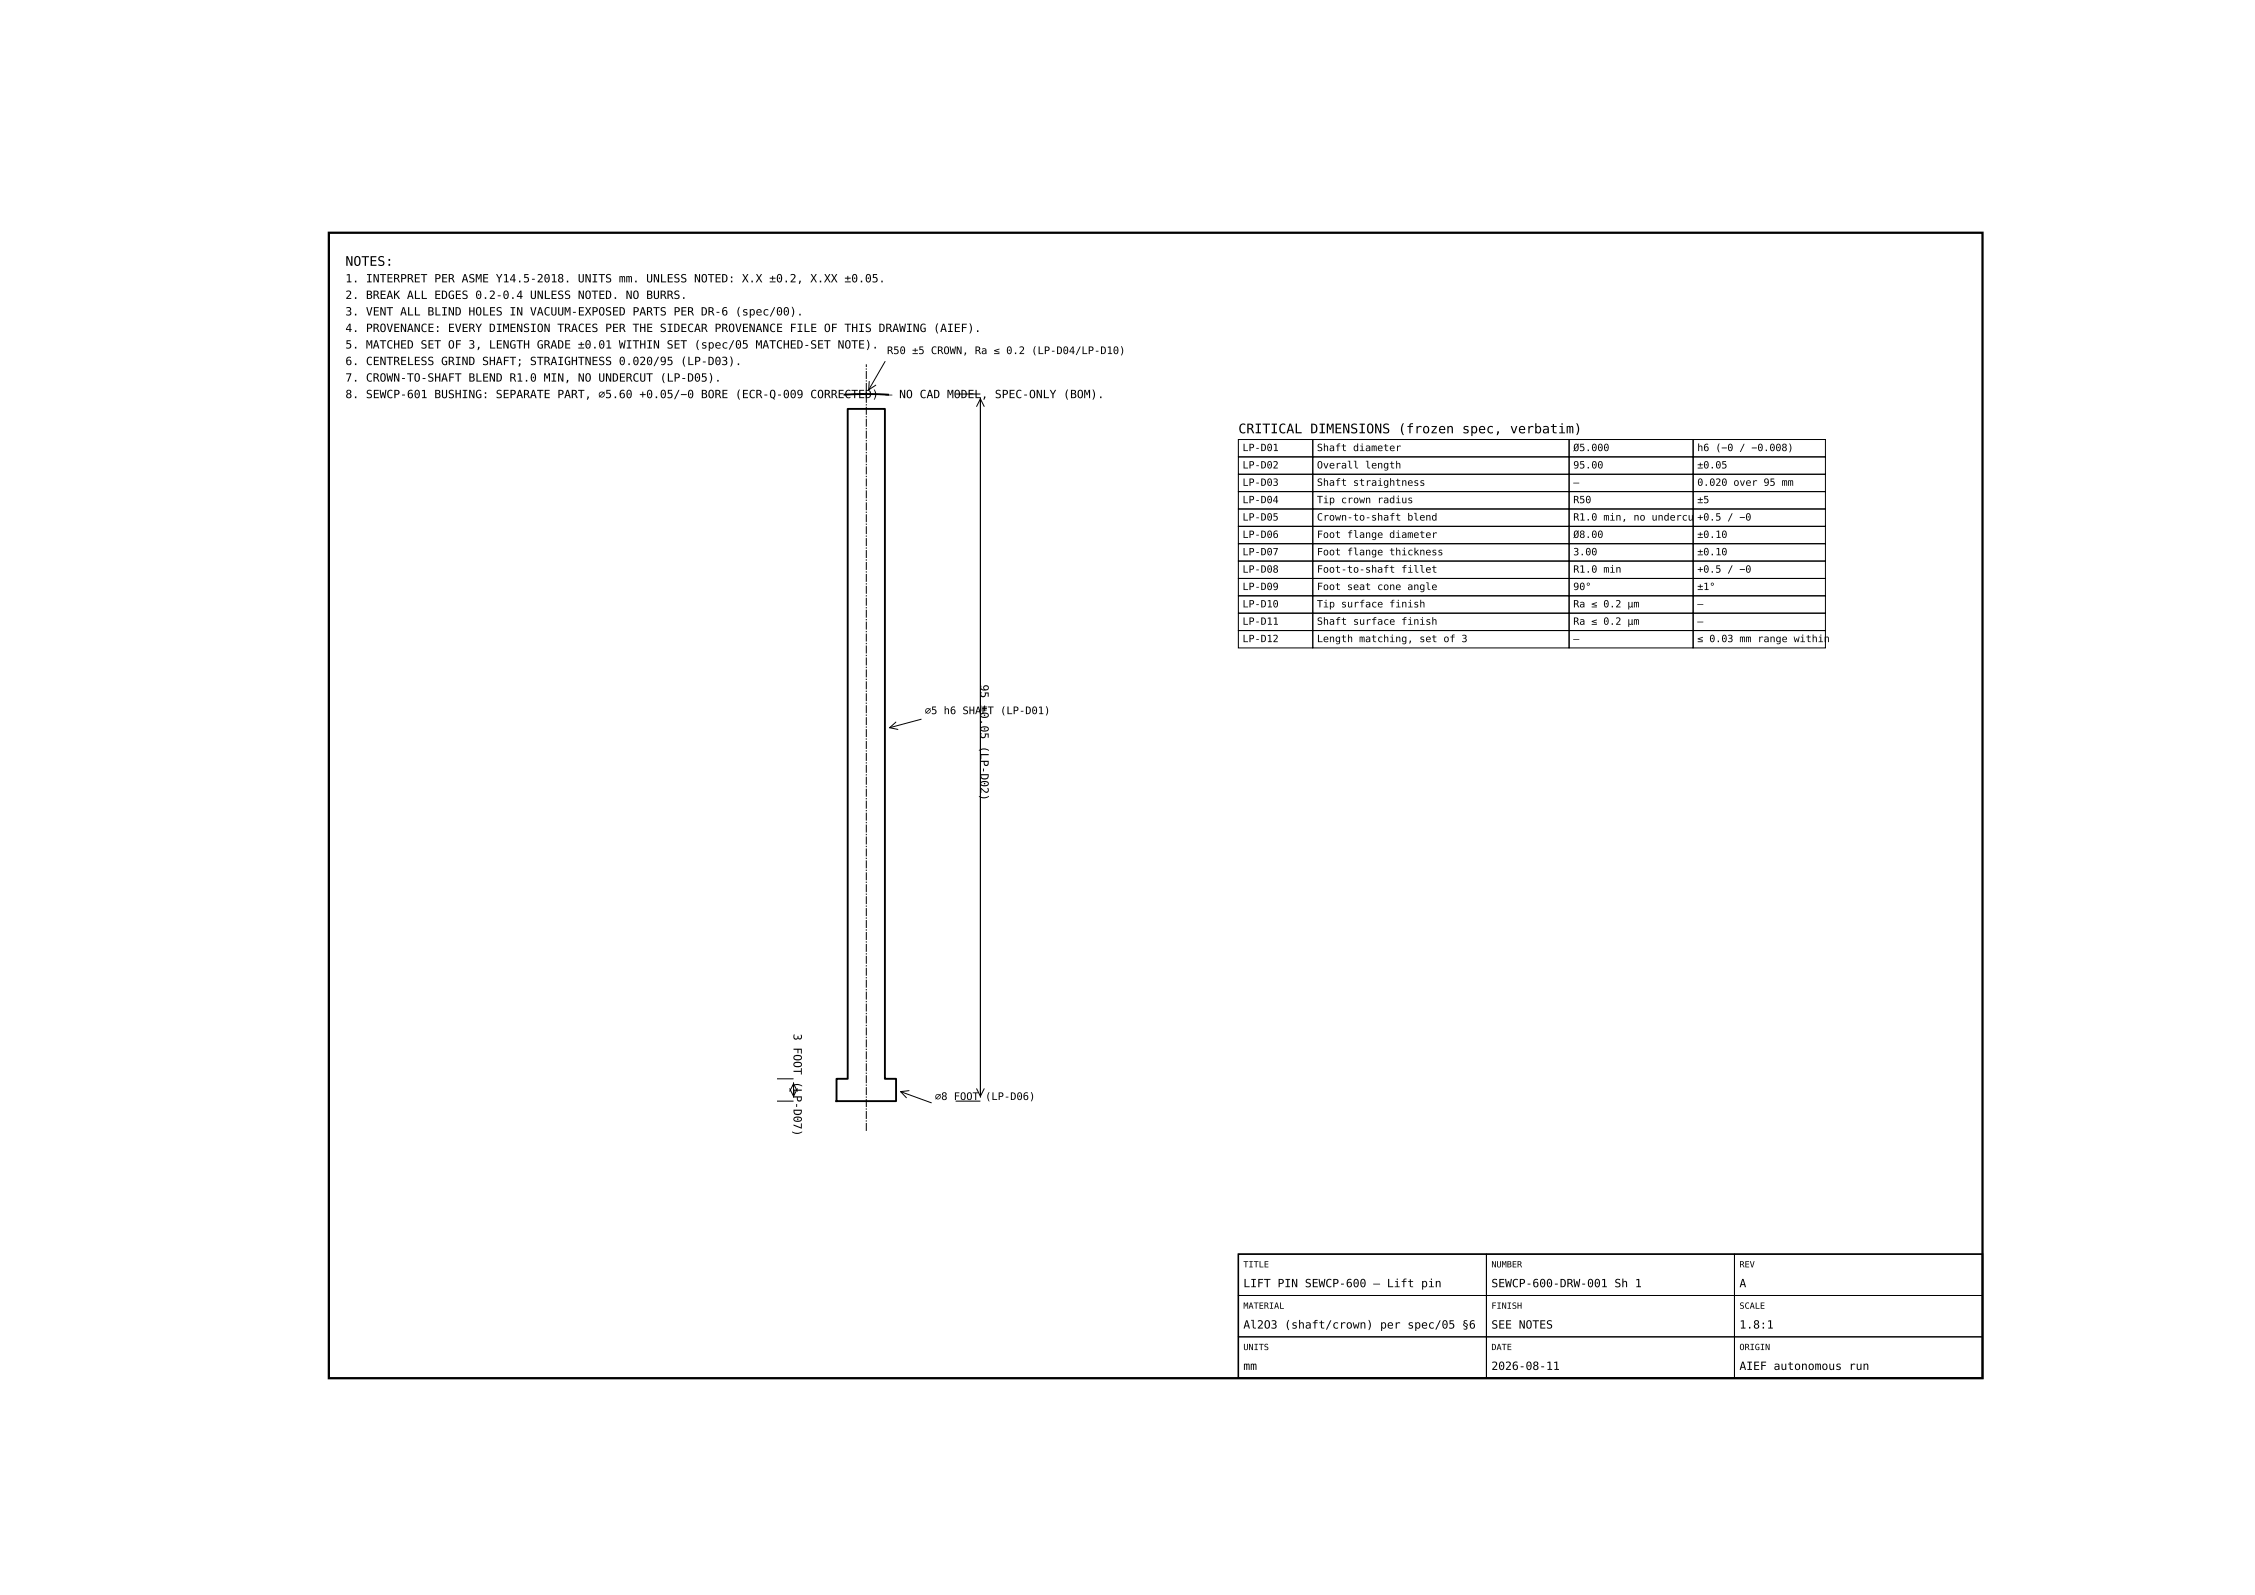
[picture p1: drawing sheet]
<svg xmlns="http://www.w3.org/2000/svg" width="420mm" height="297mm" viewBox="0 0 420 297" stroke-linecap="round" stroke-linejoin="round" font-family="sans-serif">
<defs><g id="words">
<g font-size="2.5">
<text x="64.3" y="49.5">NOTES:</text>
<text x="230.7" y="80.7">CRITICAL DIMENSIONS (frozen spec, verbatim)</text>
</g>
<g font-size="2.1">
<text x="64.3" y="52.6">1. INTERPRET PER ASME Y14.5-2018. UNITS mm. UNLESS NOTED: X.X ±0.2, X.XX ±0.05.</text>
<text x="64.3" y="55.7">2. BREAK ALL EDGES 0.2-0.4 UNLESS NOTED. NO BURRS.</text>
<text x="64.3" y="58.7">3. VENT ALL BLIND HOLES IN VACUUM-EXPOSED PARTS PER DR-6 (spec/00).</text>
<text x="64.3" y="61.8">4. PROVENANCE: EVERY DIMENSION TRACES PER THE SIDECAR PROVENANCE FILE OF THIS DRAWING (AIEF).</text>
<text x="64.3" y="64.9">5. MATCHED SET OF 3, LENGTH GRADE ±0.01 WITHIN SET (spec/05 MATCHED-SET NOTE).</text>
<text x="64.3" y="68">6. CENTRELESS GRIND SHAFT; STRAIGHTNESS 0.020/95 (LP-D03).</text>
<text x="64.3" y="71.1">7. CROWN-TO-SHAFT BLEND R1.0 MIN, NO UNDERCUT (LP-D05).</text>
<text x="64.3" y="74.1">8. SEWCP-601 BUSHING: SEPARATE PART, ⌀5.60 +0.05/−0 BORE (ECR-Q-009 CORRECTED) — NO CAD MODEL, SPEC-ONLY (BOM).</text>
<text x="182.6" y="127.5" transform="rotate(90 182.6 127.5)">95 ±0.05 (LP-D02)</text>
<text x="147.8" y="192.5" transform="rotate(90 147.8 192.5)">3 FOOT (LP-D07)</text>
<text x="231.6" y="239.7">LIFT PIN SEWCP-600 — Lift pin</text>
<text x="277.8" y="239.7">SEWCP-600-DRW-001 Sh 1</text>
<text x="324" y="239.7">A</text>
<text x="231.6" y="247.4">Al2O3 (shaft/crown) per spec/05 §6</text>
<text x="277.8" y="247.4">SEE NOTES</text>
<text x="324" y="247.4">1.8:1</text>
<text x="231.6" y="255.1">mm</text>
<text x="277.8" y="255.1">2026-08-11</text>
<text x="324" y="255.1">AIEF autonomous run</text>
</g>
<g font-size="1.9">
<text x="165.2" y="65.9">R50 ±5 CROWN, Ra ≤ 0.2 (LP-D04/LP-D10)</text>
<text x="231.4" y="84">LP-D01</text>
<text x="245.3" y="84">Shaft diameter</text>
<text x="293" y="84">Ø5.000</text>
<text x="316.1" y="84">h6 (−0 / −0.008)</text>
<text x="231.4" y="87.2">LP-D02</text>
<text x="245.3" y="87.2">Overall length</text>
<text x="293" y="87.2">95.00</text>
<text x="316.1" y="87.2">±0.05</text>
<text x="231.4" y="90.5">LP-D03</text>
<text x="231.4" y="93.7">LP-D04</text>
<text x="245.3" y="90.5">Shaft straightness</text>
<text x="245.3" y="93.7">Tip crown radius</text>
<text x="293" y="90.5">—</text>
<text x="293" y="93.7">R50</text>
<text x="316.1" y="90.5">0.020 over 95 mm</text>
<text x="316.1" y="93.7">±5</text>
<text x="231.4" y="96.9">LP-D05</text>
<text x="231.4" y="100.2">LP-D06</text>
<text x="245.3" y="96.9">Crown-to-shaft blend</text>
<text x="245.3" y="100.2">Foot flange diameter</text>
<text x="293" y="96.9">R1.0 min, no undercu</text>
<text x="293" y="100.2">Ø8.00</text>
<text x="316.1" y="96.9">+0.5 / −0</text>
<text x="316.1" y="100.2">±0.10</text>
<text x="231.4" y="103.4">LP-D07</text>
<text x="231.4" y="106.6">LP-D08</text>
<text x="245.3" y="103.4">Foot flange thickness</text>
<text x="245.3" y="106.6">Foot-to-shaft fillet</text>
<text x="293" y="103.4">3.00</text>
<text x="293" y="106.6">R1.0 min</text>
<text x="316.1" y="103.4">±0.10</text>
<text x="316.1" y="106.6">+0.5 / −0</text>
<text x="231.4" y="109.9">LP-D09</text>
<text x="231.4" y="113.1">LP-D10</text>
<text x="245.3" y="109.9">Foot seat cone angle</text>
<text x="245.3" y="113.1">Tip surface finish</text>
<text x="293" y="109.9">90°</text>
<text x="293" y="113.1">Ra ≤ 0.2 µm</text>
<text x="316.1" y="109.9">±1°</text>
<text x="316.1" y="113.1">—</text>
<text x="231.4" y="116.3">LP-D11</text>
<text x="231.4" y="119.6">LP-D12</text>
<text x="245.3" y="116.3">Shaft surface finish</text>
<text x="245.3" y="119.6">Length matching, set of 3</text>
<text x="293" y="116.3">Ra ≤ 0.2 µm</text>
<text x="293" y="119.6">—</text>
<text x="316.1" y="116.3">—</text>
<text x="316.1" y="119.6">≤ 0.03 mm range within</text>
<text x="172.3" y="133">⌀5 h6 SHAFT (LP-D01)</text>
<text x="174.1" y="204.8">⌀8 FOOT (LP-D06)</text>
</g>
<g font-size="1.6">
<text x="231.6" y="236">TITLE</text>
<text x="277.8" y="236">NUMBER</text>
<text x="324" y="236">REV</text>
<text x="231.6" y="243.7">MATERIAL</text>
<text x="277.8" y="243.7">FINISH</text>
<text x="324" y="243.7">SCALE</text>
<text x="231.6" y="251.4">UNITS</text>
<text x="277.8" y="251.4">DATE</text>
<text x="324" y="251.4">ORIGIN</text>
</g>
</g></defs>
<path d="M61.2 43.3h308v213.3h-308z" fill="none" stroke="#000" stroke-width=".42"/>
<path d="M157.1 73.5l4.3-.1 4.2 .1M157.9 76.1h6.9v124.8h2.1v4.1h-11.1v-4.1h2.1z" fill="none" stroke="#000" stroke-width=".35"/>
<g fill="none" stroke="#000" stroke-width=".19">
<path d="M161.9 71l-.1 1.6 1.3-.9M164.8 67.3l-3 5.3M178 73.4h4.6M181.9 75.7l.7-1.4 .7 1.4M182.6 74.1v130M182.6 74.3v130M230.7 81.8h13.8v3.3h-13.8zM230.7 85.1h13.8v3.2h-13.8zM230.7 88.3h13.8v3.2h-13.8zM230.7 91.5h13.8v3.3h-13.8zM230.7 94.8h13.8v3.2h-13.8zM230.7 98h13.8v3.2h-13.8z"/>
<path d="M244.5 81.8h47.7v3.3h-47.7zM244.5 85.1h47.7v3.2h-47.7zM244.5 88.3h47.7v3.2h-47.7zM244.5 91.5h47.7v3.3h-47.7zM244.5 94.8h47.7v3.2h-47.7zM244.5 98h47.7v3.2h-47.7zM292.2 81.8h23.2v3.3h-23.2zM292.2 85.1h23.2v3.2h-23.2zM292.2 88.3h23.2v3.2h-23.2zM292.2 91.5h23.2v3.3h-23.2zM292.2 94.8h23.2v3.2h-23.2zM292.2 98h23.2v3.2h-23.2z"/>
<path d="M315.4 81.8h24.6v3.3h-24.6zM315.4 85.1h24.6v3.2h-24.6zM315.4 88.3h24.6v3.2h-24.6zM315.4 91.5h24.6v3.3h-24.6zM315.4 94.8h24.6v3.2h-24.6zM315.4 98h24.6v3.2h-24.6zM230.7 101.2h13.8v3.3h-13.8zM230.7 104.5h13.8v3.2h-13.8zM230.7 107.7h13.8v3.2h-13.8zM230.7 110.9h13.8v3.3h-13.8zM230.7 114.2h13.8v3.2h-13.8zM230.7 117.4h13.8v3.2h-13.8z"/>
<path d="M244.5 101.2h47.7v3.3h-47.7zM244.5 104.5h47.7v3.2h-47.7zM244.5 107.7h47.7v3.2h-47.7zM244.5 110.9h47.7v3.3h-47.7zM244.5 114.2h47.7v3.2h-47.7zM244.5 117.4h47.7v3.2h-47.7zM292.2 101.2h23.2v3.3h-23.2zM292.2 104.5h23.2v3.2h-23.2zM292.2 107.7h23.2v3.2h-23.2zM292.2 110.9h23.2v3.3h-23.2zM292.2 114.2h23.2v3.2h-23.2zM292.2 117.4h23.2v3.2h-23.2z"/>
<path d="M315.4 101.2h24.6v3.3h-24.6zM315.4 104.5h24.6v3.2h-24.6zM315.4 107.7h24.6v3.2h-24.6zM315.4 110.9h24.6v3.3h-24.6zM315.4 114.2h24.6v3.2h-24.6zM315.4 117.4h24.6v3.2h-24.6zM166.9 134.5l-1.2 1 1.5 .3M171.6 133.9l-5.9 1.6M144.7 205h3.1M144.7 200.9h3.1M147.1 202.7l.7 1.4 .7-1.4M147.1 203.2l.7-1.4 .7 1.4"/>
<path d="M147.8 201.6v2.5M147.8 201.8v2.5M167.7 203.3l5.8 2.1M169.3 203.1l-1.6 .2 1.1 1.1M178 205h4.6M181.9 202.7l.7 1.4 .7-1.4M230.7 233.5h46.2v7.7h-46.2zM276.9 233.5h46.2v7.7h-46.2zM323.1 233.5h46.1v7.7h-46.1zM230.7 241.2h46.2v7.7h-46.2zM230.7 248.9h46.2v7.7h-46.2zM276.9 241.2h46.2v7.7h-46.2z"/>
<path d="M276.9 248.9h46.2v7.7h-46.2zM323.1 241.2h46.1v7.7h-46.1zM323.1 248.9h46.1v7.7h-46.1z"/>
</g>
<path d="M230.7 233.5h138.5v23.1h-138.5z" fill="none" stroke="#000" stroke-width=".28"/>
<path d="M161.4 210.6v-142.8" fill="none" stroke="#000" stroke-width=".19" stroke-dasharray="1.5 .2 .2 .2" stroke-linecap="butt"/>
<use href="#words"/>
</svg>
